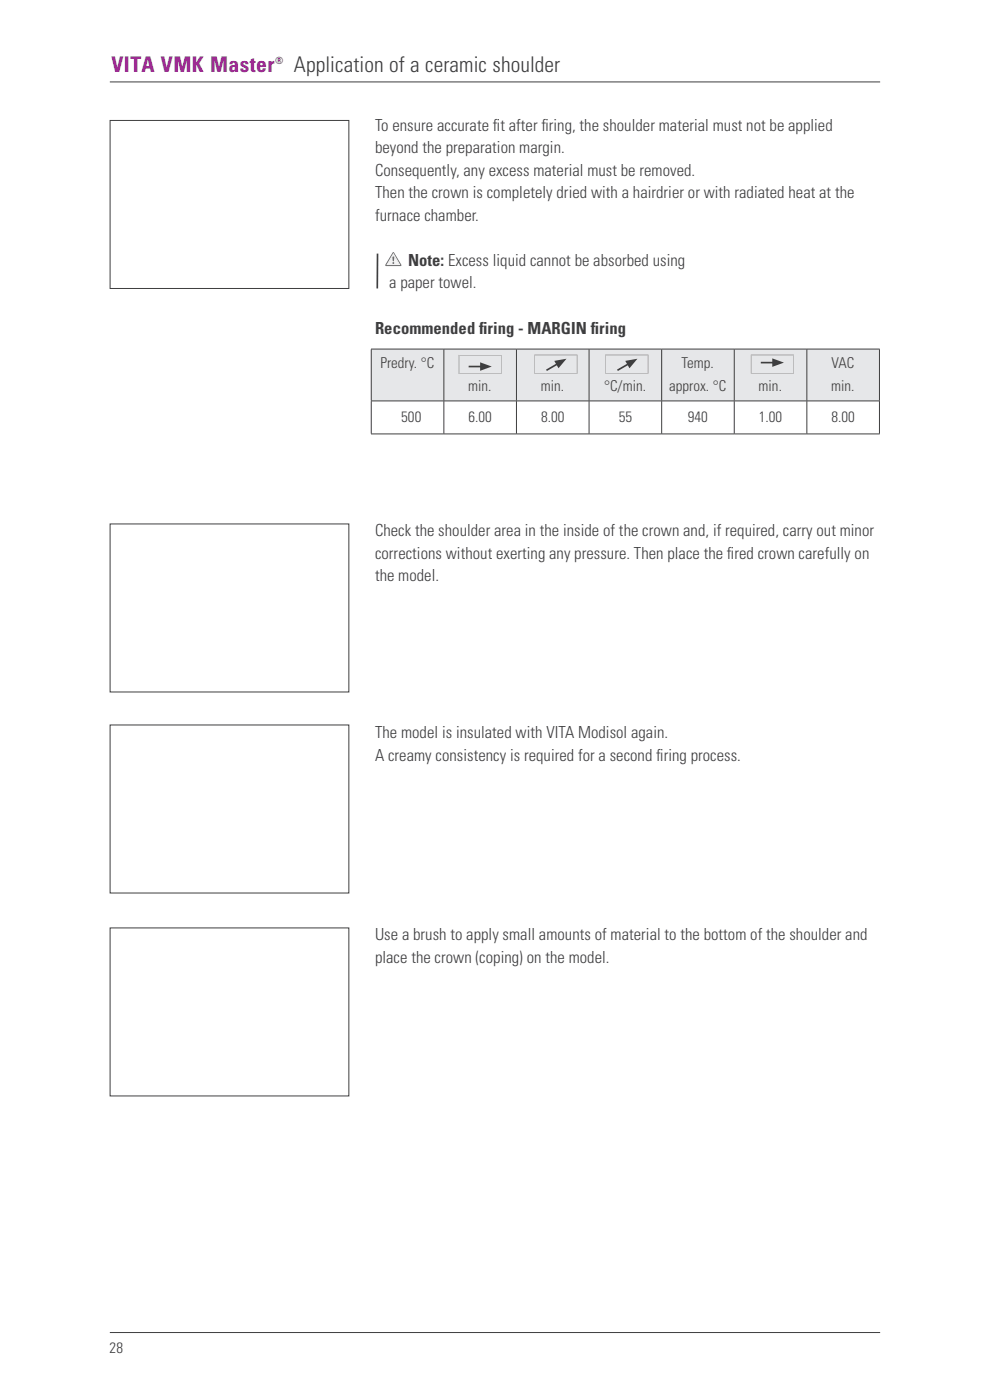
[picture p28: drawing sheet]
<svg xmlns="http://www.w3.org/2000/svg" width="210mm" height="297mm" viewBox="0 0 210 297" stroke-linecap="round" stroke-linejoin="round" font-family="sans-serif">
<defs><g id="words">
<text font-size="4.6" fill="#99248e" x="23.7" y="15.3">VITA VMK Master</text>
<text font-size="4.6" fill="#3e3e3f" x="62.4" y="15.2">Application of a ceramic shoulder</text>
<g font-size="3.5" fill="#3e3e3f">
<text x="79.6" y="27.8">To ensure accurate fi t after fi ring, the shoulder material must not be applied</text>
<text x="79.6" y="32.6">beyond the preparation margin.</text>
<text x="79.6" y="37.3">Consequently, any excess material must be removed.</text>
<text x="79.6" y="42.1">Then the crown is completely dried with a hairdrier or with radiated heat at the</text>
<text x="79.6" y="46.8">furnace chamber.</text>
<text x="86.6" y="56.4">Note: Excess liquid cannot be absorbed using</text>
<text x="82.6" y="61.1">a paper towel.</text>
<text x="79.6" y="70.8">Recommended f</text>
<text x="101.6" y="70.8">i ring - MARGIN f</text>
<text x="125.3" y="70.8">i ring</text>
<text x="79.6" y="113.8">Check the shoulder area in the inside of the crown and, if required, carry out minor</text>
<text x="79.6" y="118.6">corrections without exerting any pressure. Then place the fi red crown carefully on</text>
<text x="79.6" y="123.3">the model.</text>
<text x="79.6" y="156.7">The model is insulated with VITA Modisol again.</text>
<text x="79.6" y="161.4">A creamy consistency is required for a second fi ring process.</text>
<text x="79.6" y="199.5">Use a brush to apply small amounts of material to the bottom of the shoulder and</text>
<text x="79.6" y="204.3">place the crown (coping) on the model.</text>
</g>
<g font-size="3.2" fill="#3e3e3f">
<text x="80.7" y="78.1">Predry. °C</text>
<text x="99.3" y="82.9">min.</text>
<text x="114.7" y="82.9">min.</text>
<text x="128.1" y="82.9">°C/min.</text>
<text x="141.9" y="82.9">approx. °C</text>
<text x="144.6" y="78.1">Temp.</text>
<text x="160.9" y="82.9">min.</text>
<text x="176.3" y="82.9">min.</text>
<text x="176.4" y="78.1">VAC</text>
<text x="85.1" y="89.6">500</text>
<text x="99.4" y="89.6">6.00</text>
<text x="114.8" y="89.6">8.00</text>
<text x="131.2" y="89.6">55</text>
<text x="145.9" y="89.6">940</text>
<text x="161" y="89.6">1.00</text>
<text x="176.4" y="89.6">8.00</text>
<text x="23.3" y="287">28</text>
</g>
<text font-size="2.1" fill="#99248e" x="58.4" y="13.5">®</text>
</g></defs>
<path d="M23.3 17.4h163.4M23.4 25.6h50.6v35.6h-50.6zM23.4 111.2h50.6v35.6h-50.6zM23.4 153.8h50.6v35.6h-50.6zM23.4 196.9h50.6v35.6h-50.6zM23.3 282.7h163.4" fill="none" stroke="#3e3e3f" stroke-width=".21"/>
<path d="M78.8 74.1h15.4v11h-15.4zM94.2 74.1h15.4v11h-15.4zM109.6 74.1h15.4v11h-15.4zM125 74.1h15.4v11h-15.4zM140.4 74.1h15.4v11h-15.4zM155.8 74.1h15.4v11h-15.4zM171.2 74.1h15.4v11h-15.4z" fill="#e6e7e9"/>
<g fill="none" stroke="#3e3e3f" stroke-width=".21">
<path d="M78.7 74.1h107.9M78.8 74.1v10.9M94.2 74.1v10.9M109.6 74.1v10.9M125 74.1v10.9M140.4 74.1v10.9M155.8 74.1v10.9M171.2 74.1v10.9M186.6 74.1v10.9M78.7 85.1h107.9M78.7 92.1h107.9M78.8 85.1v6.9"/>
<path d="M94.2 85.1v6.9M109.6 85.1v6.9M125 85.1v6.9M140.4 85.1v6.9M155.8 85.1v6.9M171.2 85.1v6.9M186.6 85.1v6.9"/>
</g>
<path d="M97.3 75.3v4h9.1v-4zM97.4 75.4h8.9v3.8h-8.9z" fill="#3e3e3f"/>
<path d="M97.3 75.3v4h9.1v-4zM97.4 75.4h8.9v3.8h-8.9z" fill="#e6e7e9"/>
<path d="M99.4 77.8h3" fill="none" stroke="#3e3e3f" stroke-width=".35"/>
<g fill="#3e3e3f">
<path d="M101.8 76.9l2.5 .9-2.5 .9z"/>
<path d="M113.4 75.2v4.1h9.1v-4.1zM113.5 75.4h8.9v3.7h-8.9z"/>
</g>
<path d="M113.4 75.2v4.1h9.1v-4.1zM113.5 75.4h8.9v3.7h-8.9z" fill="#e6e7e9"/>
<path d="M118.5 77.1l-2.6 1.5" fill="none" stroke="#3e3e3f" stroke-width=".35"/>
<g fill="#3e3e3f">
<path d="M117.6 76.6l2.6-.5-1.7 2z"/>
<path d="M128.4 75.2v4.1h9.1v-4.1zM128.5 75.4h8.9v3.7h-8.9z"/>
</g>
<path d="M128.4 75.2v4.1h9.1v-4.1zM128.5 75.4h8.9v3.7h-8.9z" fill="#e6e7e9"/>
<path d="M133.6 77.1l-2.6 1.5" fill="none" stroke="#3e3e3f" stroke-width=".35"/>
<g fill="#3e3e3f">
<path d="M132.6 76.6l2.6-.5-1.7 2z"/>
<path d="M159.3 75.2v4.1h9.1v-4.1zM159.4 75.4h8.9v3.7h-8.9z"/>
</g>
<path d="M159.3 75.2v4.1h9.1v-4.1zM159.4 75.4h8.9v3.7h-8.9z" fill="#e6e7e9"/>
<path d="M161.4 76.9h3" fill="none" stroke="#3e3e3f" stroke-width=".35"/>
<path d="M163.8 76l2.5 .9-2.5 .9z" fill="#3e3e3f"/>
<path d="M80.1 53.8l-.1 7.4" fill="none" stroke="#3e3e3f" stroke-width=".35"/>
<path d="M83.4 53.8l1.5 2.4h-2.9z" fill="#f2f3f4"/>
<path d="M83.2 55.8a.2 .2 0 0 0 .4 0 .2 .2 0 0 0-.4 0zM83.3 54.5v.8l.1 .1 .2-.8-.2-.2zM83.3 53.5l-1.5 2.6v.3h3.3v-.3l-1.5-2.5zM83.4 53.9l1.3 2.2h-2.5z" fill-rule="evenodd" fill="#6c6d70"/>
<path d="M83.4 53.9l1.3 2.2h-2.6z" fill="none" stroke="#f2f3f4" stroke-width=".21"/>
<use href="#words"/>
</svg>
